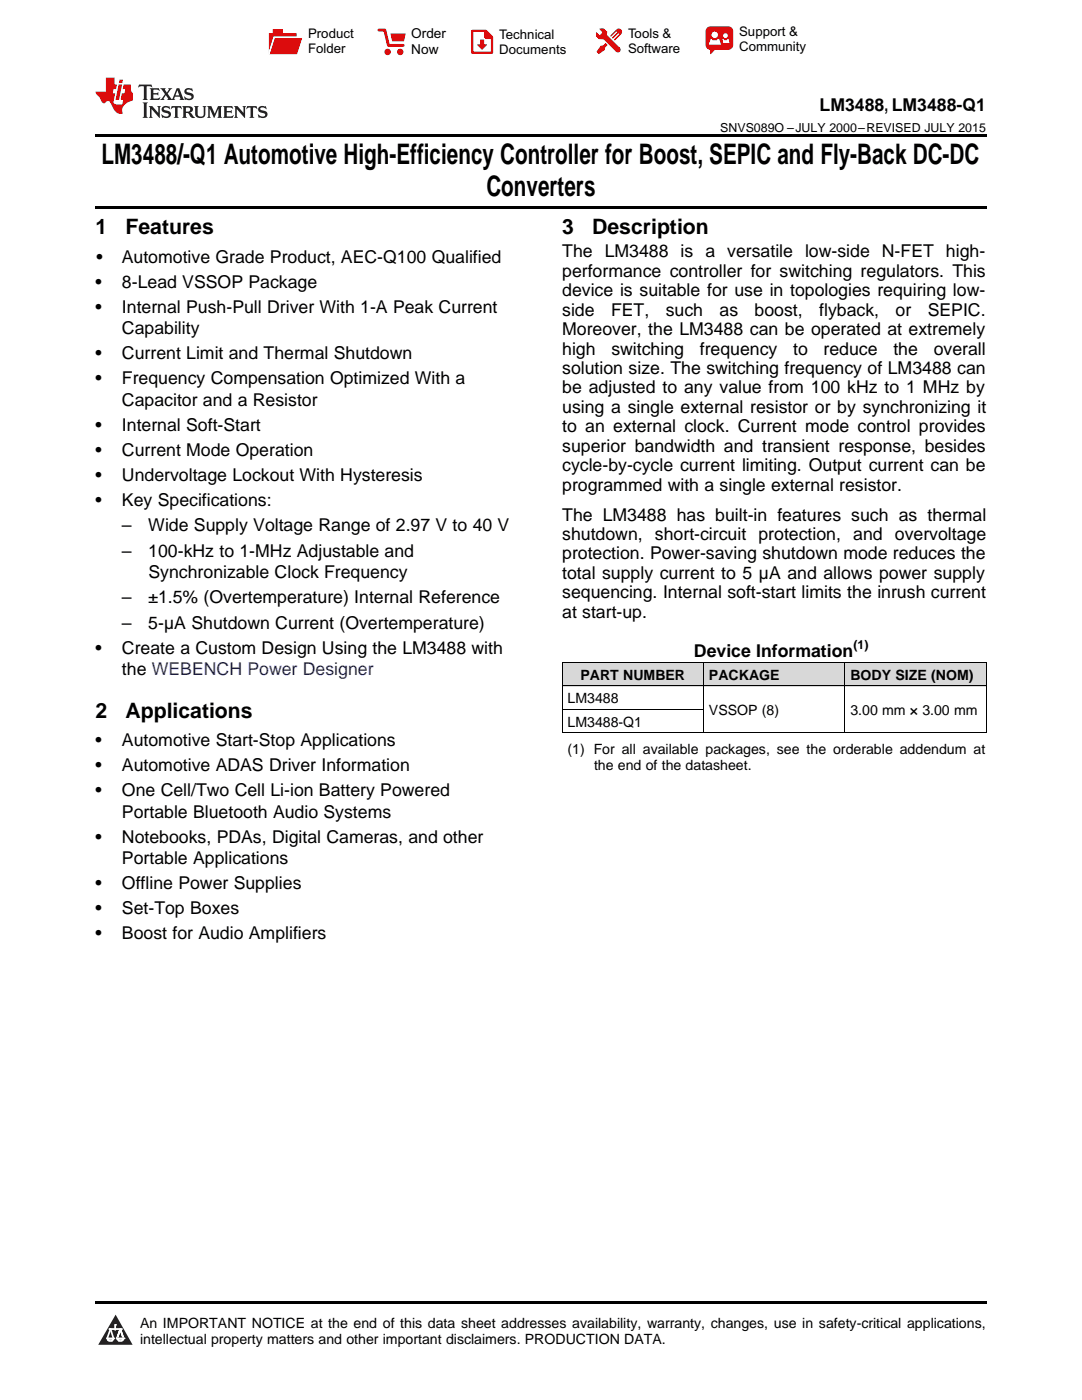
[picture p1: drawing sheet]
<svg xmlns="http://www.w3.org/2000/svg" width="216mm" height="279mm" viewBox="0 0 216 279" stroke-linecap="round" stroke-linejoin="round" font-family="sans-serif">
<defs><g id="words">
<g font-size="5.6">
<text x="20.2" y="32.8">LM3488/-Q1 Automotive High-Efficiency Controller for Boost, SEPIC and Fly-Back DC-DC</text>
<text x="97" y="39.2">Converters</text>
</g>
<g font-size="4.2">
<text x="19" y="46.7">1</text>
<text x="25" y="46.7">Features</text>
<text x="112.2" y="46.7">3</text>
<text x="118.2" y="46.7">Description</text>
<text x="19" y="143.2">2</text>
<text x="25" y="143.2">Applications</text>
</g>
<g font-size="3.5">
<text x="163.5" y="22.2">LM3488, LM3488-Q1</text>
<text x="19.2" y="52.4">•</text>
<text x="24.3" y="52.4">Automotive Grade Product, AEC-Q100 Qualified</text>
<text x="112.2" y="51.4">The LM3488 is a versatile low-side N-FET high-</text>
<text x="19" y="57.4">•</text>
<text x="24.3" y="57.4">8-Lead VSSOP Package</text>
<text x="112.2" y="55.2">performance controller for switching regulators. This</text>
<text x="112.2" y="59.1">device is suitable for use in topologies requiring low-</text>
<text x="19" y="62.4">•</text>
<text x="24.3" y="62.4">Internal Push-Pull Driver With 1-A Peak Current</text>
<text x="112.2" y="63">side</text>
<text x="121.9" y="63">FET,</text>
<text x="132.8" y="63">such</text>
<text x="143.6" y="63">as</text>
<text x="150.6" y="63">boost,</text>
<text x="163.5" y="63">flyback,</text>
<text x="178.7" y="63">or</text>
<text x="185.1" y="63">SEPIC.</text>
<text x="19" y="71.7">•</text>
<text x="24.3" y="66.7">Capability</text>
<text x="24.3" y="71.7">Current Limit and Thermal Shutdown</text>
<text x="112.2" y="66.9">Moreover, the LM3488 can be operated at extremely</text>
<text x="112.2" y="70.8">high</text>
<text x="122" y="70.8">switching</text>
<text x="139.6" y="70.8">frequency</text>
<text x="158.3" y="70.8">to</text>
<text x="164.3" y="70.8">reduce</text>
<text x="178.3" y="70.8">the</text>
<text x="186.3" y="70.8">overall</text>
<text x="19" y="76.7">•</text>
<text x="24.3" y="76.7">Frequency Compensation Optimized With a</text>
<text x="112.2" y="74.6">solution size. The switching frequency of LM3488 can</text>
<text x="24.3" y="80.9">Capacitor and a Resistor</text>
<text x="112.2" y="78.5">be adjusted to any value from 100 kHz to 1 MHz by</text>
<text x="112.2" y="82.4">using a single external resistor or by synchronizing it</text>
<text x="19" y="85.9">•</text>
<text x="24.3" y="85.9">Internal Soft-Start</text>
<text x="112.2" y="86.3">to an external clock. Current mode control provides</text>
<text x="19" y="90.9">•</text>
<text x="19" y="96">•</text>
<text x="24.3" y="90.9">Current Mode Operation</text>
<text x="24.3" y="96">Undervoltage Lockout With Hysteresis</text>
<text x="112.2" y="90.2">superior bandwidth and transient response, besides</text>
<text x="112.2" y="94.1">cycle-by-cycle current limiting. Output current can be</text>
<text x="19" y="101">•</text>
<text x="24.3" y="101">Key Specifications:</text>
<text x="112.2" y="97.9">programmed with a single external resistor.</text>
<text x="24.3" y="106">–</text>
<text x="29.6" y="106">Wide Supply Voltage Range of 2.97 V to 40 V</text>
<text x="112.2" y="103.9">The LM3488 has built-in features such as thermal</text>
<text x="112.2" y="107.8">shutdown, short-circuit protection, and overvoltage</text>
<text x="24.3" y="111.1">–</text>
<text x="29.6" y="111.1">100-kHz to 1-MHz Adjustable and</text>
<text x="112.2" y="111.7">protection. Power-saving shutdown mode reduces the</text>
<text x="29.6" y="115.4">Synchronizable Clock Frequency</text>
<text x="112.2" y="115.5">total supply current to 5 µA and allows power supply</text>
<text x="112.2" y="119.4">sequencing. Internal soft-start limits the inrush current</text>
<text x="24.3" y="120.4">–</text>
<text x="24.3" y="125.5">–</text>
<text x="29.6" y="120.4">±1.5% (Overtemperature) Internal Reference</text>
<text x="29.6" y="125.5">5-µA Shutdown Current (Overtemperature)</text>
<text x="112.2" y="123.3">at start-up.</text>
<text x="19" y="130.5">•</text>
<text x="24.3" y="130.5">Create a Custom Design Using the LM3488 with</text>
<text x="138.5" y="131">Device Information</text>
<text x="24.3" y="134.8">the WEBENCH Power Designer</text>
<text x="19" y="148.9">•</text>
<text x="24.3" y="148.9">Automotive Start-Stop Applications</text>
<text x="19" y="153.9">•</text>
<text x="24.3" y="153.9">Automotive ADAS Driver Information</text>
<text x="19" y="158.9">•</text>
<text x="24.3" y="158.9">One Cell/Two Cell Li-ion Battery Powered</text>
<text x="24.3" y="163.2">Portable Bluetooth Audio Systems</text>
<text x="19" y="168.2">•</text>
<text x="24.3" y="168.2">Notebooks, PDAs, Digital Cameras, and other</text>
<text x="24.3" y="172.4">Portable Applications</text>
<text x="19" y="177.4">•</text>
<text x="24.3" y="177.4">Offline Power Supplies</text>
<text x="19" y="182.4">•</text>
<text x="24.3" y="182.4">Set-Top Boxes</text>
<text x="19" y="187.4">•</text>
<text x="24.3" y="187.4">Boost for Audio Amplifiers</text>
</g>
<g font-size="2.8">
<text x="115.8" y="135.7">PART NUMBER</text>
<text x="141.5" y="135.7">PACKAGE</text>
<text x="169.7" y="135.7">BODY SIZE (NOM)</text>
<text x="113.2" y="140.3">LM3488</text>
<text x="141.5" y="142.7">VSSOP (8)</text>
<text x="169.7" y="142.7">3.00 mm × 3.00 mm</text>
<text x="113.2" y="145">LM3488-Q1</text>
<text x="113.2" y="150.5">(1) For all available packages, see the orderable addendum at</text>
<text x="118.5" y="153.7">the end of the datasheet.</text>
<text x="27.9" y="265">An IMPORTANT NOTICE at the end of this data sheet addresses availability, warranty, changes, use in safety-critical applications,</text>
<text x="27.9" y="268.2">intellectual property matters and other important disclaimers. PRODUCTION DATA.</text>
</g>
<g font-size="2.7">
<text x="82.1" y="7.7">Order</text>
<text x="82.1" y="10.7">Now</text>
</g>
<g font-size="2.6">
<text x="61.5" y="7.6">Product</text>
<text x="61.5" y="10.6">Folder</text>
<text x="99.6" y="7.8">Technical</text>
<text x="99.6" y="10.8">Documents</text>
<text x="125.3" y="7.6">Tools &amp;</text>
<text x="125.3" y="10.6">Software</text>
<text x="147.5" y="7.2">Support &amp;</text>
<text x="147.5" y="10.2">Community</text>
</g>
<g font-size="2.5">
<text x="143.7" y="26.3">SNVS089O –JULY 2000–REVISED JULY 2015</text>
<text x="170.3" y="129.6">(1)</text>
</g>
</g></defs>
<g fill="#d8d8d8">
<path d="M112.2 132.3h28.2v4.6h-28.2z"/>
<path d="M140.4 132.3h28.2v4.6h-28.2z"/>
<path d="M168.6 132.3h28.2v4.6h-28.2z"/>
</g>
<path d="M23.1 262.4l3.4 6h-6.9z" fill="#231f20"/>
<path d="M21.4 267.1h1.2l-.3 .5h-.3a.55 .55 0 0 1-.6-.5z" fill-rule="evenodd" fill="#fff"/>
<path d="M21.4 267.1h1.2l-.3 .5h-.3a.55 .55 0 0 1-.6-.5z" fill="none" stroke="#231f20" stroke-width=".34"/>
<path d="M21.4 267.1l1.2 .1-.3 .4h-.5z" fill="none" stroke="#fff" stroke-width=".34"/>
<path d="M23 265.3h.1" fill="none" stroke="#fff" stroke-width=".34"/>
<path d="M23 264.4v.9z" fill="#fff"/>
<path d="M23 264.4v.9z" fill="none" stroke="#fff" stroke-width=".34"/>
<circle cx="23" cy="264.4" r=".17" fill="#fff"/>
<path d="M21.9 265.2h.1" fill="none" stroke="#fff" stroke-width=".34"/>
<path d="M21.9 265.2h2.3z" fill="#fff"/>
<path d="M21.9 265.2h2.3z" fill="none" stroke="#fff" stroke-width=".34"/>
<circle cx="24.2" cy="265.2" r=".17" fill="#fff"/>
<path d="M23.3 267.1h.1" fill="none" stroke="#fff" stroke-width=".34"/>
<path d="M24 265.2l-.7 1.9z" fill="#fff"/>
<path d="M24 265.2l-.7 1.9z" fill="none" stroke="#fff" stroke-width=".34"/>
<path d="M24 265.2l.7 1.9z" fill="#fff"/>
<path d="M24 265.2l.7 1.9z" fill="none" stroke="#fff" stroke-width=".34"/>
<path d="M24.6 267.1h.1" fill="none" stroke="#fff" stroke-width=".34"/>
<circle cx="21.4" cy="267.1" r=".17" fill="#fff"/>
<path d="M22.1 265.2l-.7 1.9z" fill="#fff"/>
<path d="M22.1 265.2l-.7 1.9z" fill="none" stroke="#fff" stroke-width=".34"/>
<path d="M22.1 265.2l.5 1.9z" fill="#fff"/>
<path d="M22.1 265.2l.5 1.9z" fill="none" stroke="#fff" stroke-width=".34"/>
<circle cx="22.6" cy="267.1" r=".17" fill="#fff"/>
<path d="M23.4 267.1h1.3a.65 .65 0 0 1-.7 .5 .65 .65 0 0 1-.6-.5z" fill-rule="evenodd" fill="#fff"/>
<path d="M23.4 267.1h1.3a.65 .65 0 0 1-.7 .5 .65 .65 0 0 1-.6-.5z" fill="none" stroke="#231f20" stroke-width=".34"/>
<path d="M23.4 267.1h1.3l-.4 .5h-.6z" fill="none" stroke="#fff" stroke-width=".34"/>
<path d="M23.3 267.1h.1" fill="none" stroke="#fff" stroke-width=".34"/>
<circle cx="24.7" cy="267.1" r=".17" fill="#fff"/>
<path d="M19 26.8h177.8v.6h-177.8zM19 41.2h177.8v.5h-177.8zM112.2 146.2l.1 .1zM168.5 146.2l.1 .1zM196.7 146.2l.1 .1zM19 259.7h177.8v.5h-177.8z" fill="#000"/>
<path d="M112.2 136.9h84.6M112.2 132.2h84.6M112.2 132.3v14M140.4 132.3v14M168.6 132.3v14M196.8 132.3v14M112.2 146.2h84.6M112.2 141.6h28.2" fill="none" stroke="#000" stroke-width=".2"/>
<path d="M27.7 16.9l-.1 .6 .6-.3h.5v.2v2.2l-.2 .4h1l-.2-.4v-2.2v-.2h.5l.6 .3-.2-.6zM29.9 17.6l.2 .4v1.6l-.2 .4h1.9l.1-.6a1.09 1.09 0 0 1-1.3 .1v-.6h.6l.4 .2v-.7l-.2 .2h-.8v-.6l.2-.1a1.01 1.01 0 0 1 1 .3l-.1-.6zM32 17.6l.9 1.2-1 1.2h.9l-.2-.3 .5-.7 .5 .7-.3 .3h1.7l-.2-.3 .1-.4h1l.1 .4-.2 .3h1l-.3-.4-.7-2h-.5l-1 2.2-.8-1.1 .9-1.1h-.9l.2 .2-.4 .7-.4-.7 .2-.2zM35.4 18l.4 1h-.8zM37 17.7a.66 .66 0 0 0-.2 .8 .66 .66 0 0 0 .6 .4l.7 .2 .1 .2a.8 .8 0 0 1-.7 .4 .8 .8 0 0 1-.7-.5l.1 .8 .2-.2a.94 .94 0 0 0 1.1 .1 .94 .94 0 0 0 .4-.9 1.48 1.48 0 0 0-1.3-.6v-.4a1.1 1.1 0 0 1 1.2 .2l-.2-.6-.2 .1-.5-.1zM28.5 20.4l.2 .4v2.3l-.2 .4h1l-.2-.4v-2.3l.2-.4zM29.7 21.2l.2 .4v1.5l-.2 .4h.8l-.3-.4 .1-1.3 1.6 1.8v-2l.2-.4h-.7l.2 .2v1.1l-1.2-1.3zM32.5 21.3a.66 .66 0 0 0-.2 .8 .66 .66 0 0 0 .6 .4l.6 .2 .2 .2a.8 .8 0 0 1-.8 .4 .8 .8 0 0 1-.7-.5l.2 .7 .2-.1a.94 .94 0 0 0 1 .1 .94 .94 0 0 0 .5-1 1.47 1.47 0 0 0-1.3-.6l-.1-.3a1.1 1.1 0 0 1 1.3 .2l-.2-.6-.2 .1-.5-.2zM34.3 21.2l-.2 .6a.64 .64 0 0 1 .8-.3v1.6l-.2 .4h1l-.3-.4 .1-1.6a.66 .66 0 0 1 .8 .3l-.2-.6zM36.3 21.2l.3 .4v1.5l-.3 .4h1l-.2-.2v-.7h.5l.1 .1a.8 .8 0 0 0 1.2 .7l-1-1a.62 .62 0 0 0 .6-.5 .62 .62 0 0 0-.6-.7zM37.1 21.5h.1a.48 .48 0 0 1 .6 0 .48 .48 0 0 1 .1 .6l-.2 .1-.6 .1zM38.7 21.2l.2 .2a2.29 2.29 0 0 0 .4 2 1.05 1.05 0 0 0 1.7-.7v-1.3l.2-.2h-.8l.2 .4v1.1a.61 .61 0 0 1-.6 .6 .61 .61 0 0 1-.6-.6v-1.1l.3-.4zM41.3 21.2l.3 .4v1.5l-.3 .4h.8l-.2-.4v-1.4l.8 1.9 .9-1.9v1.4l-.2 .4h.9l-.2-.4v-1.5l.2-.4h-.8l-.7 1.5-.6-1.5zM44.5 21.2l.2 .4v1.5l-.2 .4h1.9l.2-.6a1.1 1.1 0 0 1-1.4 .2v-.7h.6l.4 .2v-.6l-.2 .1-.8 .1v-.6l.2-.1a1.02 1.02 0 0 1 1.1 .2l-.2-.5zM46.7 21.2l.2 .4v1.5l-.2 .4h.8l-.3-.4 .1-1.3 1.6 1.8v-2l.2-.4h-.7l.2 .2v1.1l-1.2-1.3zM49.3 21.2l-.1 .6a.64 .64 0 0 1 .8-.3v1.6l-.3 .4h1l-.2-.4v-1.6a.66 .66 0 0 1 .8 .3l-.1-.6zM51.7 21.3a.66 .66 0 0 0-.2 .7 .66 .66 0 0 0 .7 .5l.6 .2 .1 .2a.8 .8 0 0 1-.7 .4 .8 .8 0 0 1-.7-.5l.1 .7 .2-.1a.94 .94 0 0 0 1.1 .1 .94 .94 0 0 0 .4-1 1.48 1.48 0 0 0-1.2-.6l-.1-.3a1.1 1.1 0 0 1 1.2 .2l-.2-.6-.1 .1-.6-.2z" fill="#231f20"/>
<path d="M21.1 15.5v2.8h-2v.4l.9 .9a.96 .96 0 0 0 1 1 .59 .59 0 0 1 .5-.4 .59 .59 0 0 1 .5 .3l.4 .8a1.61 1.61 0 0 0 2.1 1.3 1.63 1.63 0 0 1 1.1-2.2l.9-.3v-1.5a1.6 1.6 0 0 1-.4-1.7h-1.4l-.2 .9h.5l-.2 .8h-.5l-.2 1v.3h.5l-.2 .9h-.7a.74 .74 0 0 1-1-.6l.3-1.6h-.5l.2-.8h.5l.1-.9h-.4v-1.4zM23.7 16.9l-.7 3h.8l.6-3zM23.8 15.9l-.1 .7h.7l.2-.7z" fill="#ee1d23"/>
<g fill="#d60000">
<path d="M54.4 5.8h2v.8h2.8v4.2h-5.5v-4.2h.7z" fill-rule="evenodd"/>
<path d="M54.7 7.5h5.6l-1 3.3h-5.6z" fill-rule="evenodd"/>
</g>
<path d="M54.6 7.4h5.8l-.1 .1h-5.5l-1.1 3.3z" fill-rule="evenodd" fill="#fff"/>
<path d="M54.6 7.4h5.8l-.1 .1h-5.5l-1.1 3.3z" fill="none" stroke="#fff" stroke-width=".2"/>
<path d="M75.6 6h1.2l.7 3.1h3" fill="none" stroke="#d60000" stroke-width=".56"/>
<g fill="#d60000">
<path d="M77.9 6.7h3.1l-.4 1.5h-2.3z" fill-rule="evenodd"/>
<circle cx="77.3" cy="10.4" r=".64"/>
<circle cx="79.9" cy="10.4" r=".64"/>
</g>
<path d="M94.2 6.2h2.7l1.3 1.2v3.1h-4z" fill="none" stroke="#d60000" stroke-width=".44"/>
<g fill="#d60000">
<path d="M95.8 7.9h.8v1h.6l-1 1.1-1-1v-.1h.6z" fill-rule="evenodd"/>
<path d="M96.6 6.2h.3l1.3 1.2v.4h-1.3l-.3-.4z" fill-rule="evenodd"/>
<path d="M119.6 5.7h.9l.6 .6 .1 .7 2.5 2.5-.8 .8-2.3-2.3-1.1-.2-.6-.6v-.8l.7 .6 .5-.4v-.2l-.4-.5z" fill-rule="evenodd"/>
<path d="M119.9 9.1h.4l.5-.5 .4 .4-.5 .5v.4l-1.2 .9-.5-.5z" fill-rule="evenodd"/>
<path d="M123 5.9a.67 .67 0 0 1 .9 0 .67 .67 0 0 1 0 .9z" fill-rule="evenodd"/>
<path d="M123 5.9l.9 .9-1.2 1.2h-.2l.1-.2 .9-.9 .1-.2h-.3l-.9 1h-.2v-.2l.9-1 .1-.2h-.3l-.9 1h-.2v-.2z" fill-rule="evenodd"/>
<circle cx="123.3" cy="9.9" r=".54"/>
</g>
<path d="M121.1 6.3l-.1 .7" fill="none" stroke="#d60000" stroke-width=".2"/>
<g fill="#d60000">
<path d="M141.1 5.5l.6-.2h3.6a.95 .95 0 0 1 1 .9v2.8a.95 .95 0 0 1-1 .9h-3.6a.95 .95 0 0 1-.9-.9v-2.8z" fill-rule="evenodd"/>
<path d="M141.7 9.9h.9l-.7 .9h-.2z" fill-rule="evenodd"/>
</g>
<g fill="#fff">
<path d="M144.3 8.6h1.3z"/>
<path d="M141.8 7.8h.3l.1 .2h.8l.2-.2h.3l.4 1.1h-2.5z" fill-rule="evenodd"/>
<path d="M144.2 7.8h.2l.2 .2h.4l.2-.2h.2l.2 .8h-1.3z" fill-rule="evenodd"/>
<circle cx="142.6" cy="6.9" r=".65"/>
<circle cx="144.8" cy="7.1" r=".48"/>
</g>
<use href="#words"/>
</svg>
